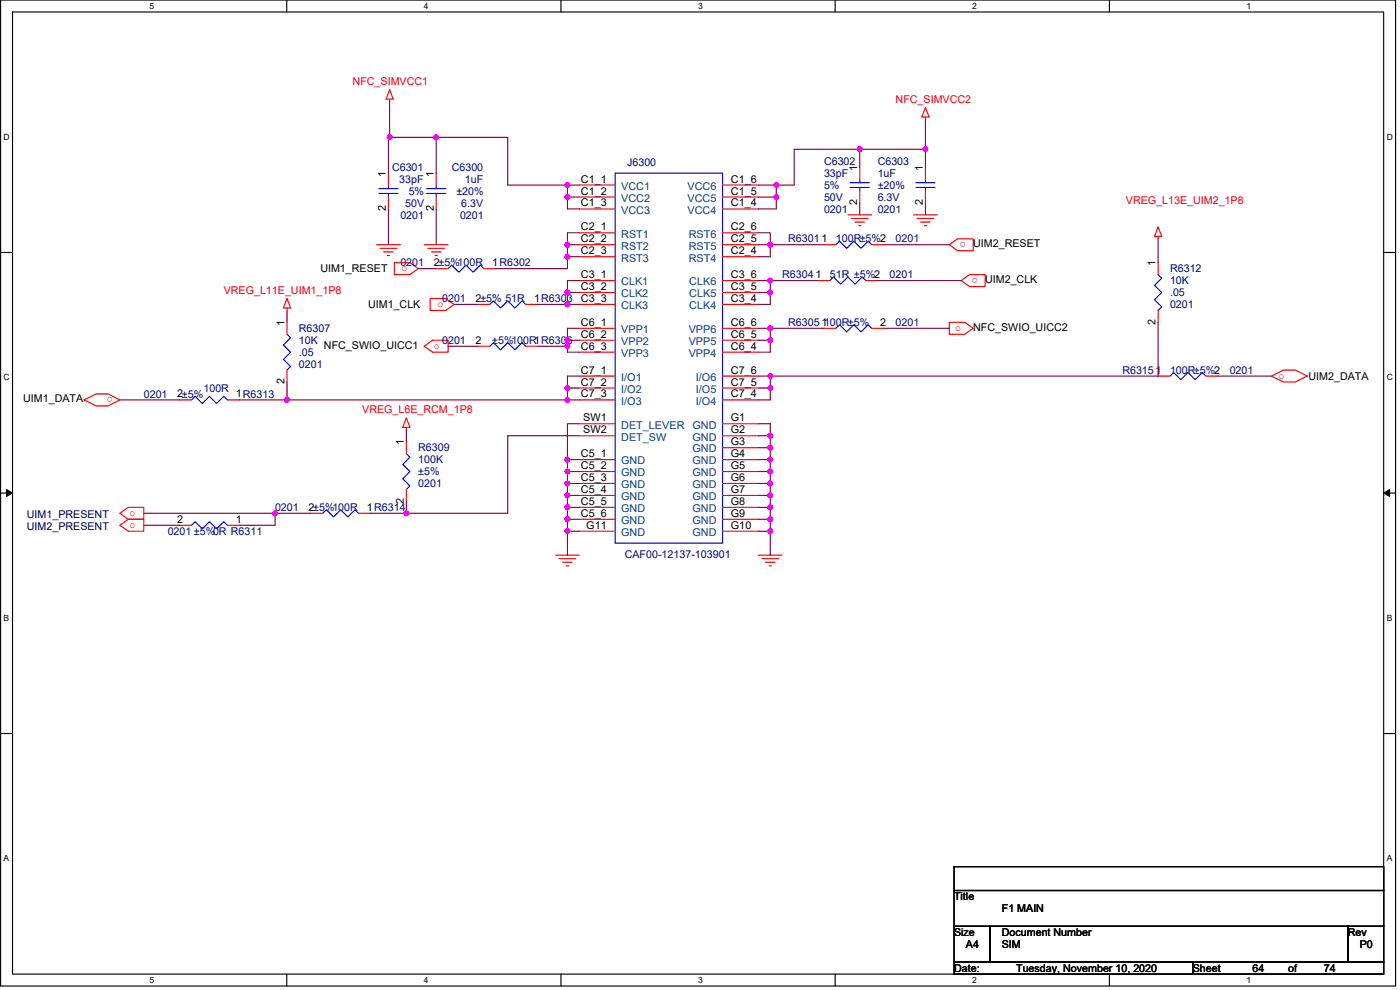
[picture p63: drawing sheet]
<svg xmlns="http://www.w3.org/2000/svg" width="420mm" height="297mm" viewBox="0 0 420 297" stroke-linecap="round" stroke-linejoin="round" font-family="sans-serif">
<defs><g id="words">
<g font-size="3.2" fill="#f00">
<text x="105.8" y="25.5">NFC_SIMVCC1</text>
<text x="268.8" y="30.8">NFC_SIMVCC2</text>
<text x="337.9" y="61.3">VREG_L13E_UIM2_1P8</text>
<text x="289.9" y="72.5" transform="rotate(180 289.9 72.5)">o</text>
<text x="120.5" y="81.4">o</text>
<text x="293.5" y="83.3" transform="rotate(180 293.5 83.3)">o</text>
<text x="67.2" y="88.1">VREG_L11E_UIM1_1P8</text>
<text x="131.3" y="92.1">o</text>
<text x="286.7" y="99.3">o</text>
<text x="130.2" y="104.6">o</text>
<text x="383.7" y="113.6">o</text>
<text x="33.8" y="119.1" transform="rotate(180 33.8 119.1)">o</text>
<text x="108.7" y="124">VREG_L6E_RCM_1P8</text>
<text x="38.9" y="154.8">o</text>
<text x="38.9" y="158.4">o</text>
</g>
<g font-size="3.2">
<text x="115.8" y="53" transform="rotate(-90 115.8 53)">1</text>
<text x="130.2" y="53" transform="rotate(-90 130.2 53)">1</text>
<text x="257.3" y="51.2" transform="rotate(-90 257.3 51.2)">1</text>
<text x="277" y="51.2" transform="rotate(-90 277 51.2)">1</text>
<text x="174.3" y="54.8">C1_1</text>
<text x="174.3" y="58.4">C1_2</text>
<text x="219.3" y="58.4">C1_5</text>
<text x="219.3" y="54.8">C1_6</text>
<text x="115.8" y="63.4" transform="rotate(-90 115.8 63.4)">2</text>
<text x="130.2" y="63.4" transform="rotate(-90 130.2 63.4)">2</text>
<text x="174.3" y="62">C1_3</text>
<text x="219.3" y="62">C1_4</text>
<text x="257.3" y="61.6" transform="rotate(-90 257.3 61.6)">2</text>
<text x="277" y="61.6" transform="rotate(-90 277 61.6)">2</text>
<text x="174.3" y="69.1">C2_1</text>
<text x="219.3" y="69.1">C2_6</text>
<text x="174.3" y="72.7">C2_2</text>
<text x="174.3" y="76.3">C2_3</text>
<text x="219.3" y="76.3">C2_4</text>
<text x="219.3" y="72.7">C2_5</text>
<text x="246.6" y="72.7">1</text>
<text x="292.1" y="74.2">UIM2_RESET</text>
<text x="96.1" y="81.7">UIM1_RESET</text>
<text x="130.2" y="79.9">2±5%100R</text>
<text x="147.7" y="79.9">1R6302</text>
<text x="174.3" y="83.4">C3_1</text>
<text x="219.3" y="83.4">C3_6</text>
<text x="244.8" y="83.4">1</text>
<text x="346.8" y="79.9" transform="rotate(-90 346.8 79.9)">1</text>
<text x="174.3" y="87">C3_2</text>
<text x="219.3" y="87">C3_5</text>
<text x="295.6" y="84.9">UIM2_CLK</text>
<text x="110.5" y="92.4">UIM1_CLK</text>
<text x="142.7" y="90.6">2±5% 51R</text>
<text x="160.3" y="90.6">1R6303</text>
<text x="174.3" y="90.6">C3_3</text>
<text x="219.3" y="90.6">C3_4</text>
<text x="85.4" y="97.8" transform="rotate(-90 85.4 97.8)">1</text>
<text x="174.3" y="97.8">C6_1</text>
<text x="174.3" y="101.3">C6_2</text>
<text x="219.3" y="101.3">C6_5</text>
<text x="219.3" y="97.8">C6_6</text>
<text x="246.6" y="97.8">1</text>
<text x="264.1" y="97.8">2</text>
<text x="292.1" y="99.2">NFC_SWIO_UICC2</text>
<text x="346.8" y="97.5" transform="rotate(-90 346.8 97.5)">2</text>
<text x="97.2" y="104.6">NFC_SWIO_UICC1</text>
<text x="142.7" y="103.1">2</text>
<text x="174.3" y="104.9">C6_3</text>
<text x="219.3" y="104.9">C6_4</text>
<text x="174.3" y="112.1">C7_1</text>
<text x="219.3" y="112.1">C7_6</text>
<text x="392.7" y="113.9">UIM2_DATA</text>
<text x="53.2" y="119.3">2±5%</text>
<text x="70.7" y="119.3">1R6313</text>
<text x="85.4" y="115.4" transform="rotate(-90 85.4 115.4)">2</text>
<text x="174.3" y="115.7">C7_2</text>
<text x="174.3" y="119.3">C7_3</text>
<text x="219.3" y="119.3">C7_4</text>
<text x="219.3" y="115.7">C7_5</text>
<text x="7" y="120.7">UIM1_DATA</text>
<text x="175.1" y="126.4">SW1</text>
<text x="175.1" y="130">SW2</text>
<text x="219.3" y="126.4">G1</text>
<text x="219.3" y="130">G2</text>
<text x="121.2" y="133.6" transform="rotate(-90 121.2 133.6)">1</text>
<text x="174.3" y="137.2">C5_1</text>
<text x="219.3" y="133.6">G3</text>
<text x="219.3" y="137.2">G4</text>
<text x="174.3" y="140.7">C5_2</text>
<text x="219.3" y="140.7">G5</text>
<text x="174.3" y="144.3">C5_3</text>
<text x="174.3" y="147.9">C5_4</text>
<text x="219.3" y="144.3">G6</text>
<text x="219.3" y="147.9">G7</text>
<text x="92.6" y="153.3">2±5%100R</text>
<text x="110.1" y="153.3">1R6314</text>
<text x="121.2" y="151.2" transform="rotate(-90 121.2 151.2)">2</text>
<text x="174.3" y="151.5">C5_5</text>
<text x="174.3" y="155.1">C5_6</text>
<text x="219.3" y="151.5">G8</text>
<text x="219.3" y="155.1">G9</text>
<text x="53.2" y="156.9">2</text>
<text x="70.7" y="156.9">1</text>
<text x="175.9" y="158.6">G11</text>
<text x="219.3" y="158.6">G10</text>
<text x="286.3" y="270.1">Title</text>
<text x="300.7" y="273.6">F1 MAIN</text>
<text x="286.3" y="280.8">Size</text>
<text x="300.7" y="280.8">Document Number</text>
<text x="404.5" y="280.8">Rev</text>
<text x="289.9" y="284.4">A4</text>
<text x="300.7" y="284.4">SIM</text>
<text x="408.1" y="284.4">P0</text>
<text x="286.3" y="291.5">Date:</text>
<text x="305" y="291.5">Tuesday, November 10, 2020</text>
<text x="358" y="291.5">Sheet</text>
<text x="375.9" y="291.5">64</text>
<text x="386.6" y="291.5">of</text>
<text x="397.3" y="291.5">74</text>
</g>
<g font-size="3.2" fill="#000080">
<text x="117.7" y="51.2">C6301</text>
<text x="135.6" y="51.2">C6300</text>
<text x="188.2" y="49.8">J6300</text>
<text x="247.3" y="49.4">C6302</text>
<text x="247.3" y="53">33pF</text>
<text x="263.4" y="49.4">C6303</text>
<text x="263.4" y="53">1uF</text>
<text x="119.8" y="54.8">33pF</text>
<text x="122.6" y="58.4">5%</text>
<text x="137" y="58.4">±20%</text>
<text x="139.5" y="54.8">1uF</text>
<text x="247.3" y="56.6">5%</text>
<text x="263.4" y="56.6">±20%</text>
<text x="120.2" y="65.6">0201</text>
<text x="121.6" y="62">50V</text>
<text x="138.1" y="65.6">0201</text>
<text x="138.4" y="62">6.3V</text>
<text x="247.3" y="63.8">0201</text>
<text x="247.3" y="60.2">50V</text>
<text x="263.4" y="63.8">0201</text>
<text x="263.4" y="60.2">6.3V</text>
<text x="236.5" y="72.7">R6301</text>
<text x="250.9" y="72.7">100R±5%2</text>
<text x="268.8" y="72.7">0201</text>
<text x="120.2" y="79.9">0201</text>
<text x="234.7" y="83.5">R6304</text>
<text x="249.1" y="83.5">51R ±5%2</text>
<text x="267" y="83.5">0201</text>
<text x="351.1" y="81.7">R6312</text>
<text x="351.1" y="85.3">10K</text>
<text x="351.1" y="88.9">.05</text>
<text x="132.7" y="90.6">0201</text>
<text x="351.1" y="92.4">0201</text>
<text x="89.7" y="99.6">R6307</text>
<text x="236.5" y="97.8">R6305 100R±5%</text>
<text x="268.8" y="97.8">0201</text>
<text x="89.7" y="103.2">10K</text>
<text x="89.7" y="106.8">.05</text>
<text x="132.7" y="103.2">0201</text>
<text x="147.7" y="103.2">±5%100R1R6306</text>
<text x="89.7" y="110.3">0201</text>
<text x="336.8" y="112.1">R63151</text>
<text x="351.1" y="112.1">100R±5%2</text>
<text x="369" y="112.1">0201</text>
<text x="43.1" y="119.3">0201</text>
<text x="61.1" y="117.5">100R</text>
<text x="125.5" y="135.4">R6309</text>
<text x="125.5" y="139">100K</text>
<text x="125.5" y="142.6">±5%</text>
<text x="125.5" y="146.2">0201</text>
<text x="82.5" y="153.3">0201</text>
<text x="50.3" y="160.5">0201 ±5%0R R6311</text>
<text x="187.5" y="167.3">CAF00-12137-103901</text>
</g>
<g font-size="3.2" fill="#004080">
<text x="186.4" y="57">VCC1</text>
<text x="206.3" y="57">VCC6</text>
<text x="186.4" y="60.6">VCC2</text>
<text x="186.4" y="64.1">VCC3</text>
<text x="206.3" y="64.1">VCC4</text>
<text x="206.3" y="60.6">VCC5</text>
<text x="186.4" y="71.3">RST1</text>
<text x="206.7" y="71.3">RST6</text>
<text x="186.4" y="74.9">RST2</text>
<text x="206.7" y="74.9">RST5</text>
<text x="186.4" y="78.5">RST3</text>
<text x="206.7" y="78.5">RST4</text>
<text x="186.4" y="85.6">CLK1</text>
<text x="186.4" y="89.2">CLK2</text>
<text x="206.9" y="89.2">CLK5</text>
<text x="206.9" y="85.6">CLK6</text>
<text x="186.4" y="92.8">CLK3</text>
<text x="206.9" y="92.8">CLK4</text>
<text x="186.4" y="99.9">VPP1</text>
<text x="206.7" y="99.9">VPP6</text>
<text x="186.4" y="103.5">VPP2</text>
<text x="186.4" y="107.1">VPP3</text>
<text x="206.7" y="107.1">VPP4</text>
<text x="206.7" y="103.5">VPP5</text>
<text x="186.4" y="114.3">I/O1</text>
<text x="186.4" y="117.9">I/O2</text>
<text x="208.9" y="117.9">I/O5</text>
<text x="208.9" y="114.3">I/O6</text>
<text x="186.4" y="121.4">I/O3</text>
<text x="208.9" y="121.4">I/O4</text>
<text x="186.4" y="128.6">DET_LEVER</text>
<text x="207.8" y="128.6">GND</text>
<text x="186.4" y="132.2">DET_SW</text>
<text x="207.8" y="132.2">GND</text>
<text x="207.8" y="135.8">GND</text>
<text x="186.4" y="139.3">GND</text>
<text x="186.4" y="142.9">GND</text>
<text x="207.8" y="139.3">GND</text>
<text x="207.8" y="142.9">GND</text>
<text x="186.4" y="146.5">GND</text>
<text x="207.8" y="146.5">GND</text>
<text x="186.4" y="150.1">GND</text>
<text x="186.4" y="153.7">GND</text>
<text x="207.8" y="150.1">GND</text>
<text x="207.8" y="153.7">GND</text>
<text x="186.4" y="157.2">GND</text>
<text x="186.4" y="160.8">GND</text>
<text x="207.8" y="157.2">GND</text>
<text x="207.8" y="160.8">GND</text>
</g>
<g font-size="3.2" fill="#000040">
<text x="8.1" y="155.5">UIM1_PRESENT</text>
<text x="8.1" y="159">UIM2_PRESENT</text>
</g>
<g font-size="2.6">
<text x="44.9" y="2.7">5</text>
<text x="127.2" y="2.7">4</text>
<text x="209.5" y="2.7">3</text>
<text x="291.8" y="2.7">2</text>
<text x="374.1" y="2.7">1</text>
<text x="1.1" y="41.9">D</text>
<text x="416.2" y="41.9">D</text>
<text x="1.1" y="114.1">C</text>
<text x="416.2" y="114.1">C</text>
<text x="1.1" y="186.3">B</text>
<text x="416.2" y="186.3">B</text>
<text x="1.1" y="258.4">A</text>
<text x="416.2" y="258.4">A</text>
<text x="44.9" y="294.9">5</text>
<text x="127.2" y="294.9">4</text>
<text x="209.5" y="294.9">3</text>
<text x="291.8" y="294.9">2</text>
<text x="374.1" y="294.9">1</text>
</g>
</g></defs>
<path d="M.2 0h418.6v295.8h-418.6zM3.8 3.6h411.5v288.7h-411.5z" fill="none" stroke="#000" stroke-width=".34"/>
<g fill="#fff">
<path d="M44.9 .4h1.4v2.8h-1.4z"/>
<path d="M44.9 292.7h1.4v2.8h-1.4z"/>
</g>
<path d="M86.1 0v3.6M86.1 292.3v3.5" fill="none" stroke="#000" stroke-width=".34"/>
<g fill="#fff">
<path d="M127.2 .4h1.4v2.8h-1.4z"/>
<path d="M127.2 292.7h1.4v2.8h-1.4z"/>
</g>
<path d="M168.3 0v3.6M168.3 292.3v3.5" fill="none" stroke="#000" stroke-width=".34"/>
<g fill="#fff">
<path d="M209.5 .4h1.4v2.8h-1.4z"/>
<path d="M209.5 292.7h1.4v2.8h-1.4z"/>
</g>
<path d="M250.6 0v3.6M250.6 292.3v3.5" fill="none" stroke="#000" stroke-width=".34"/>
<g fill="#fff">
<path d="M291.8 .4h1.4v2.8h-1.4z"/>
<path d="M291.8 292.7h1.4v2.8h-1.4z"/>
</g>
<path d="M332.9 0v3.6M332.9 292.3v3.5" fill="none" stroke="#000" stroke-width=".34"/>
<g fill="#fff">
<path d="M374.1 .4h1.4v2.8h-1.4z"/>
<path d="M374.1 292.7h1.4v2.8h-1.4z"/>
<path d="M1.1 39.7h1.8v2.8h-1.8z"/>
<path d="M416.2 39.7h1.8v2.8h-1.8z"/>
<path d="M1.1 111.8h1.8v2.9h-1.8z"/>
<path d="M416.2 111.8h1.8v2.9h-1.8z"/>
</g>
<path d="M.2 75.8h3.6M415.3 75.8h3.5" fill="none" stroke="#000" stroke-width=".34"/>
<g fill="#fff">
<path d="M1.1 184h1.7v2.8h-1.7z"/>
<path d="M416.2 184h1.7v2.8h-1.7z"/>
</g>
<path d="M.2 147.9h3.6M415.3 147.9h3.5" fill="none" stroke="#000" stroke-width=".34"/>
<path d="M2 146.9l1.8 1-1.8 1zM415.3 147.9l1.7-1v2z" fill="#000" stroke="#000" stroke-width=".3"/>
<g fill="#fff">
<path d="M1.1 256.2h1.7v2.8h-1.7z"/>
<path d="M416.1 256.2h1.8v2.8h-1.8z"/>
</g>
<path d="M.2 220.1h3.6M415.3 220.1h3.5M286.3 277.9h10.8v10.8h-10.8zM286.3 260h129v7.2h-129zM286.3 267.2h129v10.7h-129zM297.1 277.9h107.4v10.8h-107.4zM404.5 277.9h10.8v10.8h-10.8zM286.3 288.7h71.7v3.6h-71.7zM358 288.7h57.3v3.6h-57.3z" fill="none" stroke="#000" stroke-width=".34"/>
<g fill="none" stroke="#f00" stroke-width=".34">
<path d="M116.9 29.7v.8M116.9 26.9l1.1 2.8h-2.1zM277.7 32.3l1.1 2.8h-2.1zM277.7 35.1v.7M116.6 51.9v3.6M116.6 59.1v3.6M130.9 51.9v3.6M130.9 59.1v3.6M173.9 55.5h10.7M173.9 59.1h10.7M216.8 59.1h10.8M216.8 55.5h10.8"/>
<path d="M258 50.2v3.5M258 57.3v3.6M277.7 50.2v3.5M277.7 57.3v3.6M113 73.4h7.2M114.1 74.5h5M115.1 75.6h2.9M116.2 76.7h.7M118.4 78.8h4.6l2.5 1.8-2.5 1.8h-4.6zM127.3 73.4h7.2M128.4 74.5h5M129.5 75.6h2.8"/>
<path d="M130.5 76.7h.8M173.9 62.7h10.7M173.9 69.8h10.7M173.9 73.4h10.7M173.9 77h10.7M216.8 62.7h10.8M216.8 77h10.8M216.8 73.4h10.8M216.8 69.8h10.8M247.3 73.4h3.6M254.5 64.5h7.1M255.5 65.6h5.1"/>
<path d="M256.6 66.6h2.9M257.7 67.7h.7M261.6 73.4h3.6M274.2 64.5h7.1M275.2 65.6h5M276.3 66.6h2.9M277.4 67.7h.7M284.9 73.4l2.5-1.8h4.7v3.6h-4.7zM347.6 68.1l1 2.8h-2.1zM347.6 70.9v.7M347.6 78.8v3.6M86.1 96.7v3.6"/>
<path d="M86.1 92.4v.7M86.1 89.6l1.1 2.8h-2.1zM129.1 89.6h4.7l2.5 1.7-2.5 1.8h-4.7zM130.9 80.6h3.6M143.4 91.3h3.6M145.2 80.6h3.6M157.8 91.3h3.5M173.9 84.2h10.7M173.9 87.8h10.7M173.9 91.3h10.7M173.9 98.5h10.7M216.8 91.3h10.8"/>
<path d="M216.8 87.8h10.8M216.8 84.2h10.8M216.8 98.5h10.8M245.5 84.2h3.6M247.3 98.5h3.6M259.8 84.2h3.6M261.6 98.5h3.6M284.9 96.7h4.6l2.6 1.8-2.6 1.8h-4.6zM288.5 84.2l2.5-1.8h4.6v3.6h-4.6zM347.6 93.1v3.6M25.2 120l3.6-1.8h3.6l3.6 1.8-3.6 1.8h-3.6zM53.9 120h3.6"/>
<path d="M68.2 120h3.6M86.1 111v3.6M127.3 103.9l2.5-1.8h4.7v3.6h-4.7zM143.4 103.9h3.6M157.8 103.9h3.5M173.9 102.1h10.7M173.9 105.7h10.7M173.9 112.8h10.7M173.9 116.4h10.7M173.9 120h10.7M216.8 105.7h10.8M216.8 102.1h10.8"/>
<path d="M216.8 120h10.8M216.8 116.4h10.8M216.8 112.8h10.8M347.6 112.8h3.5M361.9 112.8h3.6M381.6 112.8l3.6-1.8h3.6l3.5 1.8-3.5 1.8h-3.6zM122 125.4l1 2.8h-2.1zM122 128.2v.7M122 132.5v3.6M173.9 137.9h10.7M173.9 127.1h10.7M173.9 130.7h10.7"/>
<path d="M216.8 127.1h10.8M216.8 130.7h10.8M216.8 134.3h10.8M216.8 137.9h10.8M36 154l2.5-1.8h4.6v3.6h-4.6zM36 157.6l2.5-1.8h4.6v3.6h-4.6zM53.9 157.6h3.6M68.2 157.6h3.6M93.3 154h3.6M107.6 154h3.6M122 146.9v3.5M173.9 141.5h10.7"/>
<path d="M173.9 145.1h10.7M173.9 148.7h10.7M173.9 152.2h10.7M173.9 155.8h10.7M173.9 159.4h10.7M216.8 141.5h10.8M216.8 145.1h10.8M216.8 148.7h10.8M216.8 152.2h10.8M216.8 155.8h10.8M216.8 159.4h10.8M166.7 166.6h7.2"/>
<path d="M167.8 167.6h5M168.9 168.7h2.8M169.9 169.8h.8M227.6 166.6h7.1M228.7 167.6h5M229.8 168.7h2.8M230.8 169.8h.7"/>
</g>
<g fill="none" stroke="#00f" stroke-width=".34">
<path d="M113.7 56.6h5.7M113.7 58h5.7M116.6 55.5v1.1M116.6 58v1.1M128 56.6h5.8M128 58h5.8M130.9 55.5v1.1M130.9 58v1.1M184.6 51.9h32.2v111.1h-32.2zM255.2 54.8h5.7M255.2 56.2h5.7M258 53.7v1.1"/>
<path d="M258 56.2v1.1M274.9 54.8h5.7M274.9 56.2h5.7M277.7 53.7v1.1M277.7 56.2v1.1M250.9 73.4l1.1-1 2.1 2.1 2.2-2.1 2.1 2.1 2.2-2.1 1 1M134.5 80.6l1.1-1.1 2.1 2.2 2.2-2.2 2.1 2.2 2.2-2.2 1 1.1M147 91.3l1.1-1 2.1 2.1 2.2-2.1 2.1 2.1 2.2-2.1 1.1 1M249.1 84.2l1.1-1.1 2.1 2.2 2.2-2.2 2.1 2.2 2.2-2.2 1 1.1M250.9 98.5l1.1-1.1 2.1 2.2 2.2-2.2 2.1 2.2 2.2-2.2 1 1.1M347.6 82.4l1 1.1-2.1 2.1 2.1 2.2-2.1 2.1 2.1 2.2-1 1M57.5 120l1.1-1.1 2.1 2.2 2.2-2.2 2.1 2.2 2.2-2.2 1 1.1"/>
<path d="M86.1 100.3l1.1 1.1-2.1 2.1 2.1 2.2-2.1 2.1 2.1 2.2-1.1 1M147 103.9l1.1-1.1 2.1 2.1 2.2-2.1 2.1 2.1 2.2-2.1 1.1 1.1M351.1 112.8l1.1-1 2.2 2.1 2.1-2.1 2.2 2.1 2.1-2.1 1.1 1M122 136.1l1 1.1-2.1 2.1 2.1 2.2-2.1 2.1 2.1 2.2-1 1.1M57.5 157.6l1.1-1.1 2.1 2.2 2.2-2.2 2.1 2.2 2.2-2.2 1 1.1M96.9 154l1-1 2.2 2.1 2.1-2.1 2.2 2.1 2.1-2.1 1.1 1"/>
</g>
<g fill="none" stroke="#800040" stroke-width=".34">
<path d="M116.9 30.5v10.7M277.7 35.8v9M116.9 41.2h-.3v10.7M116.9 41.2h14M130.9 41.2h21.5v14.3h17.9M130.9 41.2v10.7M170.3 55.5v3.6M170.3 59.1v3.6h3.6M170.3 55.5h3.6M170.3 59.1h3.6M227.6 55.5h5.4M227.6 59.1h5.4"/>
<path d="M233 55.5v3.6M233 59.1v3.6h-5.4M258 44.8h19.7M258 44.8v5.4M258 44.8h-19.7v10.7h-5.3M277.7 44.8v5.4M116.6 62.7v10.7M130.9 62.7v10.7M170.3 73.4v3.6M170.3 73.4h3.6M170.3 77v3.6h-21.5M170.3 77h3.6"/>
<path d="M173.9 69.9h-3.6v3.5M227.6 69.8h3.6v3.6M227.6 73.4h3.6M231.2 73.4v3.6h-3.6M231.2 73.4h16.1M258 60.9v3.6M265.2 73.4h19.7M277.7 60.9v3.6M347.6 71.6v7.2M86.1 93.1v3.6M125.5 80.6h5.4M136.3 91.3h7.1"/>
<path d="M161.3 91.3h9M170.3 87.8v3.5M170.3 87.8h3.6M170.3 91.3h3.6M173.9 84.2h-3.6v3.6M173.9 98.5h-3.6v3.6M227.6 84.2h3.6M227.6 87.8h3.6M227.6 98.5h3.6M231.2 84.2v3.6M231.2 87.8v3.5h-3.6M231.2 98.5h16.1"/>
<path d="M231.2 84.2h14.3M231.2 98.5v3.6M263.4 84.2h25.1M265.2 98.5h19.7M347.6 96.7v16.1h-116.4M36 120h17.9M71.8 120h14.3M86.1 114.6v5.4M86.1 120h84.2M134.5 103.9h8.9M161.3 103.9h9M170.3 102.1v1.8"/>
<path d="M170.3 103.9v1.8h3.6M170.3 116.4v3.6M170.3 102.1h3.6M170.3 116.4h3.6M170.3 120h3.6M173.9 112.8h-3.6v3.6M227.6 102.1h3.6M227.6 112.8h3.6M227.6 116.4h3.6M231.2 102.1v3.6h-3.6M231.2 112.8v3.6M231.2 116.4v3.6h-3.6"/>
<path d="M365.5 112.8h16.1M122 128.9v3.6M170.3 137.9v3.6M170.3 137.9h3.6M173.9 127.1h-3.6v10.8M173.9 130.7h-21.5v23.3h-30.4M227.6 137.9h3.6M227.6 127.1h3.6v3.6M227.6 130.7h3.6M227.6 134.3h3.6M231.2 137.9v3.6M231.2 130.7v3.6"/>
<path d="M231.2 134.3v3.6M43.1 154h39.4M43.1 157.6h10.8M82.5 154h10.8M82.5 154v3.6h-10.7M111.2 154h10.8M122 150.4v3.6M170.3 141.5v3.6M170.3 148.7v3.5M170.3 152.2v3.6M170.3 155.8v3.6M170.3 145.1v3.6"/>
<path d="M170.3 159.4v7.2M170.3 141.5h3.6M170.3 145.1h3.6M170.3 148.7h3.6M170.3 152.2h3.6M170.3 155.8h3.6M170.3 159.4h3.6M227.6 141.5h3.6M227.6 145.1h3.6v3.6M227.6 148.7h3.6M227.6 152.2h3.6v3.6M227.6 155.8h3.6"/>
<path d="M227.6 159.4h3.6M231.2 141.5v3.6M231.2 148.7v3.5M231.2 155.8v3.6M231.2 159.4v7.2"/>
</g>
<g fill="#f0f" stroke="#f0f" stroke-width=".34">
<circle cx="130.9" cy="41.2" r=".7"/>
<circle cx="277.7" cy="44.8" r=".71"/>
<circle cx="258" cy="44.8" r=".71"/>
<circle cx="116.9" cy="41.2" r=".71"/>
<circle cx="231.2" cy="112.8" r=".71"/>
<circle cx="82.5" cy="154" r=".7"/>
<circle cx="233" cy="59.1" r=".71"/>
<circle cx="170.3" cy="59.1" r=".71"/>
<circle cx="170.3" cy="55.5" r=".71"/>
<circle cx="233" cy="55.5" r=".71"/>
<circle cx="170.3" cy="73.4" r=".71"/>
<circle cx="170.3" cy="77" r=".71"/>
<circle cx="170.3" cy="87.7" r=".71"/>
<circle cx="170.3" cy="91.3" r=".71"/>
<circle cx="170.3" cy="103.9" r=".71"/>
<circle cx="170.3" cy="102.1" r=".71"/>
<circle cx="170.3" cy="116.4" r=".71"/>
<circle cx="170.3" cy="137.9" r=".71"/>
<circle cx="170.3" cy="145.1" r=".71"/>
<circle cx="170.3" cy="141.5" r=".71"/>
<circle cx="170.3" cy="152.2" r=".71"/>
<circle cx="170.3" cy="148.6" r=".71"/>
<circle cx="170.3" cy="155.8" r=".71"/>
<circle cx="170.3" cy="159.4" r=".71"/>
<circle cx="231.2" cy="87.7" r=".71"/>
<circle cx="231.2" cy="102.1" r=".71"/>
<circle cx="231.2" cy="116.4" r=".71"/>
<circle cx="231.2" cy="141.5" r=".71"/>
<circle cx="231.2" cy="137.9" r=".71"/>
<circle cx="231.2" cy="145.1" r=".71"/>
<circle cx="231.2" cy="152.2" r=".71"/>
<circle cx="231.2" cy="148.6" r=".71"/>
<circle cx="231.2" cy="155.8" r=".71"/>
<circle cx="231.2" cy="159.4" r=".71"/>
<circle cx="231.2" cy="130.7" r=".71"/>
<circle cx="231.2" cy="134.3" r=".71"/>
<circle cx="231.2" cy="73.4" r=".71"/>
<circle cx="231.2" cy="84.2" r=".71"/>
<circle cx="231.2" cy="98.5" r=".71"/>
<circle cx="121.9" cy="154" r=".7"/>
<circle cx="86.1" cy="120" r=".7"/>
<circle cx="170.3" cy="120" r=".71"/>
</g>
<use href="#words"/>
</svg>
